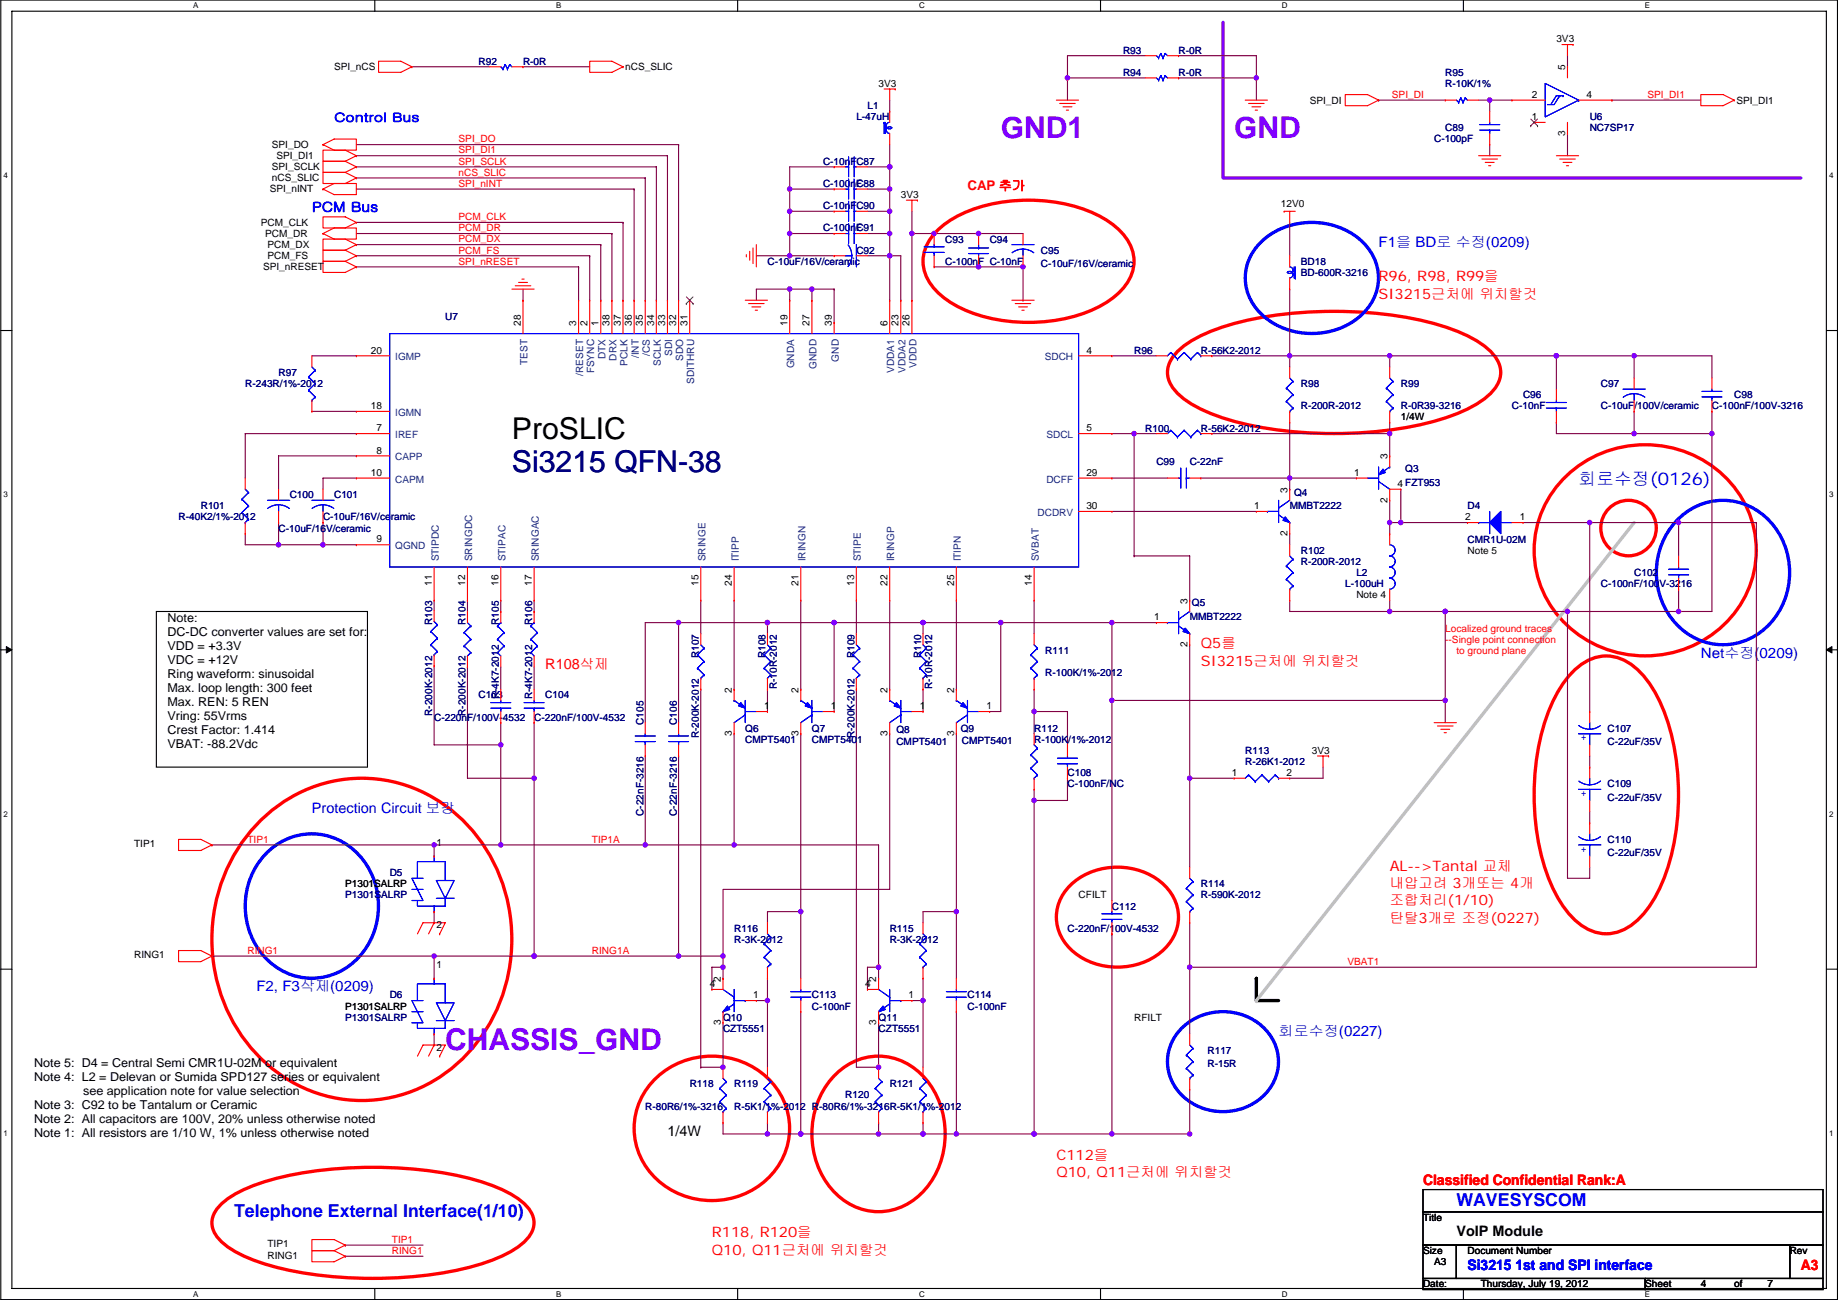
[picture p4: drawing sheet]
<svg xmlns="http://www.w3.org/2000/svg" width="420mm" height="297mm" viewBox="0 0 420 297" stroke-linecap="round" stroke-linejoin="round" font-family="sans-serif">
<defs><g id="words">
<g font-size="6.9" fill="#8000ff">
<text x="228.8" y="31.6">GND1</text>
<text x="282.1" y="31.6">GND</text>
<text x="101.8" y="239.9">CHASSIS_GND</text>
</g>
<text font-size="6.9" x="117" y="100.2">ProSLIC</text>
<text font-size="6.9" fill="#000080" x="117" y="107.8">Si3215 QFN-38</text>
<g font-size="4.1" fill="#00f">
<text x="360.9" y="110.8">회로수정(0126)</text>
<text x="332.9" y="275.6">WAVESYSCOM</text>
<text x="53.5" y="278.1">Telephone External Interface(1/10)</text>
</g>
<g font-size="3.3" fill="#00f">
<text x="315.1" y="56.3">F1을 BD로 수정(0209)</text>
<text x="388.8" y="150.3">Net수정(0209)</text>
<text x="71.3" y="185.9">Protection Circuit 보강</text>
<text x="58.6" y="226.5">F2, F3삭제(0209)</text>
<text x="292.3" y="236.7">회로수정(0227)</text>
<text x="335.5" y="290.1">Si3215 1st and SPI interface</text>
</g>
<g font-size="3.3" fill="#f00">
<text x="315.1" y="64.3">R96, R98, R99을</text>
<text x="315.1" y="68.3">SI3215근처에 위치할것</text>
<text x="274.5" y="148.1">Q5를</text>
<text x="124.6" y="152.8">R108삭제</text>
<text x="274.5" y="152.1">SI3215근처에 위치할것</text>
<text x="317.7" y="198.9">AL--&gt;Tantal 교체</text>
<text x="317.7" y="202.9">내압고려 3개또는 4개</text>
<text x="317.7" y="206.9">조합처리(1/10)</text>
<text x="317.7" y="210.8">탄탈3개로 조정(0227)</text>
<text x="241.5" y="264.9">C112을</text>
<text x="241.5" y="268.9">Q10, Q11근처에 위치할것</text>
<text x="325.3" y="270.8">Classified Confidential Rank:A</text>
<text x="162.7" y="282.7">R118, R120을</text>
<text x="162.7" y="286.7">Q10, Q11근처에 위치할것</text>
<text x="411.7" y="290.1">A3</text>
</g>
<g font-size="3.3">
<text x="152.6" y="259.5">1/4W</text>
<text x="332.9" y="282.5">VoIP Module</text>
</g>
<text font-size="3" fill="#f00" x="221.2" y="43.5">CAP 추가</text>
<text font-size="3" fill="#00f" x="71.3" y="48.4">PCM Bus</text>
<text font-size="2.8" fill="#00f" x="76.4" y="27.8">Control Bus</text>
<g font-size="2.8">
<text x="38.3" y="142.2">Note:</text>
<text x="38.3" y="145.4">DC-DC converter values are set for:</text>
<text x="38.3" y="148.6">VDD = +3.3V</text>
<text x="38.3" y="151.8">VDC = +12V</text>
<text x="38.3" y="155">Ring waveform: sinusoidal</text>
<text x="38.3" y="158.2">Max. loop length: 300 feet</text>
<text x="38.3" y="161.4">Max. REN: 5 REN</text>
<text x="38.3" y="164.6">Vring: 55Vrms</text>
<text x="38.3" y="167.8">Crest Factor: 1.414</text>
<text x="38.3" y="171">VBAT: -88.2Vdc</text>
<text x="7.8" y="243.8">Note 5: D4 = Central Semi CMR1U-02M or equivalent</text>
<text x="7.8" y="247">Note 4: L2 = Delevan or Sumida SPD127 series or equivalent</text>
<text x="19" y="250.2">see application note for value selection</text>
<text x="7.8" y="253.4">Note 3: C92 to be Tantalum or Ceramic</text>
<text x="7.8" y="256.6">Note 2: All capacitors are 100V, 20% unless otherwise noted</text>
<text x="7.8" y="259.8">Note 1: All resistors are 1/10 W, 1% unless otherwise noted</text>
</g>
<g font-size="2.3">
<text x="355.8" y="9.7">3V3</text>
<text x="76.4" y="16">SPI_nCS</text>
<text x="142.9" y="16">nCS_SLIC</text>
<text x="357.8" y="16" transform="rotate(-90 357.8 16)">5</text>
<text x="200.8" y="19.9">3V3</text>
<text x="299.4" y="23.7">SPI_DI</text>
<text x="350.2" y="22.4">2</text>
<text x="362.6" y="22.4">4</text>
<text x="396.9" y="23.7">SPI_DI1</text>
<text x="350.2" y="27.4">1</text>
<text x="62.2" y="33.8">SPI_DO</text>
<text x="357.8" y="31" transform="rotate(-90 357.8 31)">3</text>
<text x="62.2" y="41.4">nCS_SLIC</text>
<text x="62.2" y="38.9">SPI_SCLK</text>
<text x="63.2" y="36.4">SPI_DI1</text>
<text x="61.6" y="44">SPI_nINT</text>
<text x="205.9" y="45.3">3V3</text>
<text x="292.8" y="47.3">12V0</text>
<text x="59.6" y="51.6">PCM_CLK</text>
<text x="60.6" y="54.1">PCM_DR</text>
<text x="61.1" y="56.7">PCM_DX</text>
<text x="61.1" y="59.2">PCM_FS</text>
<text x="60.1" y="61.8">SPI_nRESET</text>
<text x="119" y="74.4" transform="rotate(-90 119 74.4)">28</text>
<text x="131.7" y="74.4" transform="rotate(-90 131.7 74.4)">3</text>
<text x="134.3" y="74.4" transform="rotate(-90 134.3 74.4)">2</text>
<text x="136.8" y="74.4" transform="rotate(-90 136.8 74.4)">1</text>
<text x="139.4" y="74.4" transform="rotate(-90 139.4 74.4)">38</text>
<text x="141.9" y="74.4" transform="rotate(-90 141.9 74.4)">37</text>
<text x="144.4" y="74.4" transform="rotate(-90 144.4 74.4)">36</text>
<text x="147" y="74.4" transform="rotate(-90 147 74.4)">35</text>
<text x="149.5" y="74.4" transform="rotate(-90 149.5 74.4)">34</text>
<text x="152" y="74.4" transform="rotate(-90 152 74.4)">33</text>
<text x="154.6" y="74.4" transform="rotate(-90 154.6 74.4)">32</text>
<text x="157.1" y="74.4" transform="rotate(-90 157.1 74.4)">31</text>
<text x="180" y="74.4" transform="rotate(-90 180 74.4)">19</text>
<text x="185.1" y="74.4" transform="rotate(-90 185.1 74.4)">27</text>
<text x="190.2" y="74.4" transform="rotate(-90 190.2 74.4)">39</text>
<text x="202.8" y="74.4" transform="rotate(-90 202.8 74.4)">6</text>
<text x="205.4" y="74.4" transform="rotate(-90 205.4 74.4)">23</text>
<text x="207.9" y="74.4" transform="rotate(-90 207.9 74.4)">26</text>
<text x="84.8" y="80.8">20</text>
<text x="248.3" y="80.8">4</text>
<text x="84.8" y="93.5">18</text>
<text x="86" y="98.6">7</text>
<text x="248.3" y="98.6">5</text>
<text x="320.2" y="96.1">1/4W</text>
<text x="86" y="103.6">8</text>
<text x="317.1" y="104.9" transform="rotate(-90 317.1 104.9)">3</text>
<text x="84.8" y="108.7">10</text>
<text x="248.3" y="108.7">29</text>
<text x="294.3" y="112.5" transform="rotate(-90 294.3 112.5)">3</text>
<text x="309.6" y="108.7">1</text>
<text x="319.5" y="111.3">4 FZT953</text>
<text x="248.3" y="116.3">30</text>
<text x="286.7" y="116.3">1</text>
<text x="317.1" y="114.9" transform="rotate(-90 317.1 114.9)">2</text>
<text x="335" y="118.9">2</text>
<text x="347.4" y="118.9">1</text>
<text x="86" y="124">9</text>
<text x="294.3" y="122.5" transform="rotate(-90 294.3 122.5)">2</text>
<text x="335.5" y="126.5">Note 5</text>
<text x="98.7" y="133.9" transform="rotate(-90 98.7 133.9)">11</text>
<text x="106.3" y="133.9" transform="rotate(-90 106.3 133.9)">12</text>
<text x="114" y="133.9" transform="rotate(-90 114 133.9)">16</text>
<text x="121.6" y="133.9" transform="rotate(-90 121.6 133.9)">17</text>
<text x="159.7" y="133.9" transform="rotate(-90 159.7 133.9)">15</text>
<text x="167.3" y="133.9" transform="rotate(-90 167.3 133.9)">24</text>
<text x="182.5" y="133.9" transform="rotate(-90 182.5 133.9)">21</text>
<text x="195.2" y="133.9" transform="rotate(-90 195.2 133.9)">13</text>
<text x="202.8" y="133.9" transform="rotate(-90 202.8 133.9)">22</text>
<text x="218.1" y="133.9" transform="rotate(-90 218.1 133.9)">25</text>
<text x="235.9" y="133.9" transform="rotate(-90 235.9 133.9)">14</text>
<text x="271.4" y="137.9" transform="rotate(-90 271.4 137.9)">3</text>
<text x="310.1" y="136.7">Note 4</text>
<text x="263.8" y="141.7">1</text>
<text x="271.4" y="147.9" transform="rotate(-90 271.4 147.9)">2</text>
<text x="167.3" y="158.3" transform="rotate(-90 167.3 158.3)">2</text>
<text x="182.5" y="158.3" transform="rotate(-90 182.5 158.3)">2</text>
<text x="202.8" y="158.3" transform="rotate(-90 202.8 158.3)">2</text>
<text x="218.1" y="158.3" transform="rotate(-90 218.1 158.3)">2</text>
<text x="174.7" y="162.1">1</text>
<text x="189.9" y="162.1">1</text>
<text x="210.2" y="162.1">1</text>
<text x="225.5" y="162.1">1</text>
<text x="167.3" y="168.2" transform="rotate(-90 167.3 168.2)">3</text>
<text x="182.5" y="168.2" transform="rotate(-90 182.5 168.2)">3</text>
<text x="202.8" y="168.2" transform="rotate(-90 202.8 168.2)">3</text>
<text x="218.1" y="168.2" transform="rotate(-90 218.1 168.2)">3</text>
<text x="299.9" y="172.3">3V3</text>
<text x="281.6" y="177.3">1</text>
<text x="294.1" y="177.3">2</text>
<text x="30.7" y="193.6">TIP1</text>
<text x="99.8" y="193.3">1</text>
<text x="78.9" y="202.7">P1301SALRP</text>
<text x="246.6" y="205.3">CFILT</text>
<text x="99.8" y="212.1">2</text>
<text x="30.7" y="219">RING1</text>
<text x="99.8" y="221.3">1</text>
<text x="162.2" y="225.6">4</text>
<text x="164.8" y="224.3" transform="rotate(-90 164.8 224.3)">2</text>
<text x="197.8" y="225.6">4</text>
<text x="200.3" y="224.3" transform="rotate(-90 200.3 224.3)">2</text>
<text x="78.9" y="230.7">P1301SALRP</text>
<text x="172.1" y="228.1">1</text>
<text x="207.7" y="228.1">1</text>
<text x="259.3" y="233.2">RFILT</text>
<text x="164.8" y="234.2" transform="rotate(-90 164.8 234.2)">3</text>
<text x="200.3" y="234.2" transform="rotate(-90 200.3 234.2)">3</text>
<text x="99.8" y="240.1">2</text>
<text x="325.3" y="278.9">Title</text>
<text x="61.1" y="285">TIP1</text>
<text x="61.1" y="287.6">RING1</text>
<text x="325.3" y="286.6">Size</text>
<text x="335.5" y="286.6">Document Number</text>
<text x="409.1" y="286.6">Rev</text>
<text x="327.8" y="289.1">A3</text>
<text x="325.3" y="294.2">Date:</text>
<text x="338.5" y="294.2">Thursday, July 19, 2012</text>
<text x="376.1" y="294.2">Sheet</text>
<text x="388.8" y="294.2">4</text>
<text x="396.4" y="294.2">of</text>
<text x="404" y="294.2">7</text>
</g>
<g font-size="2.3" fill="#000080">
<text x="109.4" y="14.8">R92</text>
<text x="119.6" y="14.8">R-0R</text>
<text x="256.7" y="17.3">R94</text>
<text x="256.7" y="12.2">R93</text>
<text x="269.4" y="17.3">R-0R</text>
<text x="269.4" y="12.2">R-0R</text>
<text x="330.4" y="17.3">R95</text>
<text x="330.4" y="19.9">R-10K/1%</text>
<text x="195.8" y="27.5">L-47uH</text>
<text x="198.3" y="24.9">L1</text>
<text x="363.4" y="27.5">U6</text>
<text x="327.8" y="32.6">C-100pF</text>
<text x="330.4" y="30">C89</text>
<text x="363.4" y="30">NC7SP17</text>
<text x="188.1" y="37.6">C-10nF</text>
<text x="195.8" y="37.6">C87</text>
<text x="188.1" y="42.7">C-100nF</text>
<text x="188.1" y="47.8">C-10nF</text>
<text x="195.8" y="42.7">C88</text>
<text x="195.8" y="47.8">C90</text>
<text x="188.1" y="52.9">C-100nF</text>
<text x="195.8" y="52.9">C91</text>
<text x="195.8" y="58">C92</text>
<text x="216.1" y="55.4">C93</text>
<text x="226.2" y="55.4">C94</text>
<text x="237.9" y="58">C95</text>
<text x="175.4" y="60.5">C-10uF/16V/ceramic</text>
<text x="216.1" y="60.5">C-100nF C-10nF</text>
<text x="237.9" y="61">C-10uF/16V/ceramic</text>
<text x="297.4" y="60.5">BD18</text>
<text x="297.4" y="63">BD-600R-3216</text>
<text x="101.8" y="73.2">U7</text>
<text x="259.3" y="80.8">R96</text>
<text x="274.5" y="80.8">R-56K2-2012</text>
<text x="56.1" y="88.4">R-243R/1%-2012</text>
<text x="63.7" y="85.9">R97</text>
<text x="297.4" y="88.4">R98</text>
<text x="320.2" y="88.4">R99</text>
<text x="365.9" y="88.4">C97</text>
<text x="297.4" y="93.5">R-200R-2012</text>
<text x="320.2" y="93.5">R-0R39-3216</text>
<text x="345.6" y="93.5">C-10nF</text>
<text x="348.2" y="91">C96</text>
<text x="365.9" y="93.5">C-10uF/100V/ceramic</text>
<text x="391.3" y="93.5">C-100nF/100V-3216</text>
<text x="396.4" y="91">C98</text>
<text x="261.8" y="98.6">R100</text>
<text x="274.5" y="98.6">R-56K2-2012</text>
<text x="264.3" y="106.2">C99</text>
<text x="272" y="106.2">C-22nF</text>
<text x="321.2" y="107.7">Q3</text>
<text x="66.2" y="113.8">C100</text>
<text x="76.4" y="113.8">C101</text>
<text x="295.8" y="113.3">Q4</text>
<text x="40.8" y="118.9">R-40K2/1%-2012</text>
<text x="45.9" y="116.4">R101</text>
<text x="73.8" y="118.9">C-10uF/16V/ceramic</text>
<text x="294.8" y="116.4">MMBT2222</text>
<text x="335.5" y="116.4">D4</text>
<text x="63.7" y="121.5">C-10uF/16V/ceramic</text>
<text x="335.5" y="124">CMR1U-02M</text>
<text x="297.4" y="126.5">R102</text>
<text x="297.4" y="129.1">R-200R-2012</text>
<text x="310.1" y="131.6">L2</text>
<text x="373.6" y="131.6">C102</text>
<text x="307.5" y="134.2">L-100uH</text>
<text x="365.9" y="134.2">C-100nF/100V-3216</text>
<text x="98.8" y="142.8" transform="rotate(-90 98.8 142.8)">R103</text>
<text x="106.4" y="142.8" transform="rotate(-90 106.4 142.8)">R104</text>
<text x="114.1" y="142.8" transform="rotate(-90 114.1 142.8)">R105</text>
<text x="121.7" y="142.8" transform="rotate(-90 121.7 142.8)">R106</text>
<text x="272" y="141.8">MMBT2222</text>
<text x="272.5" y="138.5">Q5</text>
<text x="238.9" y="149.4">R111</text>
<text x="159.8" y="150.4" transform="rotate(-90 159.8 150.4)">R107</text>
<text x="175" y="150.4" transform="rotate(-90 175 150.4)">R108</text>
<text x="195.3" y="150.4" transform="rotate(-90 195.3 150.4)">R109</text>
<text x="210.6" y="150.4" transform="rotate(-90 210.6 150.4)">R110</text>
<text x="238.9" y="154.5">R-100K/1%-2012</text>
<text x="109.4" y="159.6">C103</text>
<text x="114.1" y="159.8" transform="rotate(-90 114.1 159.8)">R-4K7-2012</text>
<text x="121.7" y="159.8" transform="rotate(-90 121.7 159.8)">R-4K7-2012</text>
<text x="124.6" y="159.6">C104</text>
<text x="177.6" y="157.5" transform="rotate(-90 177.6 157.5)">R-10R-2012</text>
<text x="213.1" y="157.5" transform="rotate(-90 213.1 157.5)">R-10R-2012</text>
<text x="98.8" y="163.6" transform="rotate(-90 98.8 163.6)">R-200K-2012</text>
<text x="99.2" y="164.6">C-220nF/100V-4532</text>
<text x="106.4" y="163.6" transform="rotate(-90 106.4 163.6)">R-200K-2012</text>
<text x="122.1" y="164.6">C-220nF/100V-4532</text>
<text x="147.1" y="165.6" transform="rotate(-90 147.1 165.6)">C105</text>
<text x="154.7" y="165.6" transform="rotate(-90 154.7 165.6)">C106</text>
<text x="170.4" y="167.2">Q6</text>
<text x="185.6" y="167.2">Q7</text>
<text x="204.9" y="167.4">Q8</text>
<text x="219.6" y="167.2">Q9</text>
<text x="236.4" y="167.2">R112</text>
<text x="367.5" y="167.2">C107</text>
<text x="159.8" y="168.7" transform="rotate(-90 159.8 168.7)">R-200K-2012</text>
<text x="170.4" y="169.7">CMPT5401</text>
<text x="185.6" y="169.7">CMPT5401</text>
<text x="195.3" y="168.7" transform="rotate(-90 195.3 168.7)">R-200K-2012</text>
<text x="204.9" y="170.2">CMPT5401</text>
<text x="219.9" y="170">CMPT5401</text>
<text x="236.4" y="169.7">R-100K/1%-2012</text>
<text x="284.7" y="172.3">R113</text>
<text x="367.5" y="170.2">C-22uF/35V</text>
<text x="244" y="177.3">C108</text>
<text x="244" y="179.9">C-100nF/NC</text>
<text x="284.7" y="174.8">R-26K1-2012</text>
<text x="367.5" y="179.9">C109</text>
<text x="367.5" y="182.9">C-22uF/35V</text>
<text x="147.1" y="186.5" transform="rotate(-90 147.1 186.5)">C-22nF-3216</text>
<text x="154.7" y="186.5" transform="rotate(-90 154.7 186.5)">C-22nF-3216</text>
<text x="367.5" y="192.6">C110</text>
<text x="367.5" y="195.6">C-22uF/35V</text>
<text x="89.1" y="200.2">D5</text>
<text x="274.5" y="202.7">R114</text>
<text x="78.9" y="205.3">P1301SALRP</text>
<text x="254.2" y="207.8">C112</text>
<text x="274.5" y="205.3">R-590K-2012</text>
<text x="167.8" y="212.9">R116</text>
<text x="167.8" y="215.4">R-3K-2012</text>
<text x="203.4" y="212.9">R115</text>
<text x="203.4" y="215.4">R-3K-2012</text>
<text x="244" y="212.9">C-220nF/100V-4532</text>
<text x="78.9" y="233.2">P1301SALRP</text>
<text x="89.1" y="228.1">D6</text>
<text x="165.3" y="233.2">Q10</text>
<text x="185.6" y="228.1">C113</text>
<text x="185.6" y="230.7">C-100nF</text>
<text x="200.8" y="233.2">Q11</text>
<text x="221.2" y="228.1">C114</text>
<text x="221.2" y="230.7">C-100nF</text>
<text x="165.3" y="235.8">CZT5551</text>
<text x="200.8" y="235.8">CZT5551</text>
<text x="276" y="240.8">R117</text>
<text x="276" y="243.9">R-15R</text>
<text x="157.7" y="248.5">R118</text>
<text x="167.8" y="248.5">R119</text>
<text x="193.2" y="251">R120</text>
<text x="203.4" y="248.5">R121</text>
<text x="147.5" y="253.5">R-80R6/1%-3216</text>
<text x="167.8" y="253.5">R-5K1/1%-2012 R-80R6/1%-3216R-5K1/1%-2012</text>
</g>
<g font-size="2.3" fill="#f00">
<text x="318.2" y="22.4">SPI_DI</text>
<text x="376.6" y="22.4">SPI_DI1</text>
<text x="104.8" y="35.1">SPI_DI1</text>
<text x="104.8" y="32.5">SPI_DO</text>
<text x="104.8" y="40.2">nCS_SLIC</text>
<text x="104.8" y="37.6">SPI_SCLK</text>
<text x="104.8" y="42.7">SPI_nINT</text>
<text x="104.8" y="50.3">PCM_CLK</text>
<text x="104.8" y="52.9">PCM_DR</text>
<text x="104.8" y="57.9">PCM_FS</text>
<text x="104.8" y="55.4">PCM_DX</text>
<text x="104.8" y="60.5">SPI_nRESET</text>
<text x="330.4" y="144.3">Localized ground traces</text>
<text x="330.4" y="146.9">--Single point connection</text>
<text x="332.9" y="149.5">to ground plane</text>
<text x="56.6" y="192.6">TIP1</text>
<text x="135.3" y="192.6">TIP1A</text>
<text x="56.6" y="218">RING1</text>
<text x="135.3" y="218">RING1A</text>
<text x="308" y="220.5">VBAT1</text>
<text x="89.6" y="284">TIP1</text>
<text x="89.6" y="286.5">RING1</text>
</g>
<g font-size="2.3" fill="#004080">
<text x="90.3" y="82.3">IGMP</text>
<text x="120.6" y="83.4" transform="rotate(-90 120.6 83.4)">TEST</text>
<text x="138.4" y="82.1" transform="rotate(-90 138.4 82.1)">DTX</text>
<text x="140.9" y="82.4" transform="rotate(-90 140.9 82.4)">DRX</text>
<text x="143.5" y="83.5" transform="rotate(-90 143.5 83.5)">PCLK</text>
<text x="146" y="81.8" transform="rotate(-90 146 81.8)">/INT</text>
<text x="148.6" y="81.3" transform="rotate(-90 148.6 81.3)">/CS</text>
<text x="151.1" y="83.5" transform="rotate(-90 151.1 83.5)">SCLK</text>
<text x="153.6" y="81.3" transform="rotate(-90 153.6 81.3)">SDI</text>
<text x="156.2" y="82.5" transform="rotate(-90 156.2 82.5)">SDO</text>
<text x="191.7" y="82.6" transform="rotate(-90 191.7 82.6)">GND</text>
<text x="238.8" y="82.3">SDCH</text>
<text x="133.3" y="85.8" transform="rotate(-90 133.3 85.8)">/RESET</text>
<text x="135.9" y="85.3" transform="rotate(-90 135.9 85.3)">FSYNC</text>
<text x="158.7" y="87.8" transform="rotate(-90 158.7 87.8)">SDITHRU</text>
<text x="181.6" y="84.2" transform="rotate(-90 181.6 84.2)">GNDA</text>
<text x="186.7" y="84.3" transform="rotate(-90 186.7 84.3)">GNDD</text>
<text x="204.4" y="85.2" transform="rotate(-90 204.4 85.2)">VDDA1</text>
<text x="207" y="85.2" transform="rotate(-90 207 85.2)">VDDA2</text>
<text x="209.5" y="84.1" transform="rotate(-90 209.5 84.1)">VDDD</text>
<text x="90.3" y="95">IGMN</text>
<text x="90.3" y="100.1">IREF</text>
<text x="239.2" y="100.1">SDCL</text>
<text x="90.3" y="105.2">CAPP</text>
<text x="90.3" y="110.3">CAPM</text>
<text x="239.2" y="110.3">DCFF</text>
<text x="237.2" y="117.9">DCDRV</text>
<text x="90.3" y="125.5">QGND</text>
<text x="100.3" y="128.3" transform="rotate(-90 100.3 128.3)">STIPDC</text>
<text x="107.9" y="128.3" transform="rotate(-90 107.9 128.3)">SRINGDC</text>
<text x="115.5" y="128.3" transform="rotate(-90 115.5 128.3)">STIPAC</text>
<text x="123.2" y="128.3" transform="rotate(-90 123.2 128.3)">SRINGAC</text>
<text x="161.3" y="128.3" transform="rotate(-90 161.3 128.3)">SRINGE</text>
<text x="168.9" y="128.3" transform="rotate(-90 168.9 128.3)">ITIPP</text>
<text x="184.1" y="128.3" transform="rotate(-90 184.1 128.3)">IRINGN</text>
<text x="196.8" y="128.3" transform="rotate(-90 196.8 128.3)">STIPE</text>
<text x="204.4" y="128.3" transform="rotate(-90 204.4 128.3)">IRINGP</text>
<text x="219.7" y="128.3" transform="rotate(-90 219.7 128.3)">ITIPN</text>
<text x="237.5" y="128.3" transform="rotate(-90 237.5 128.3)">SVBAT</text>
</g>
<g font-size="2.3" fill="#00f">
<text x="362.6" y="168" transform="rotate(180 362.6 168)">+</text>
<text x="362.6" y="180.7" transform="rotate(180 362.6 180.7)">+</text>
<text x="362.6" y="193.4" transform="rotate(180 362.6 193.4)">+</text>
</g>
<g font-size="1.8">
<text x="44.2" y="1.9">A</text>
<text x="127.1" y="1.9">B</text>
<text x="210.1" y="1.9">C</text>
<text x="293" y="1.9">D</text>
<text x="376" y="1.9">E</text>
<text x=".8" y="40.7">4</text>
<text x="418.1" y="40.7">4</text>
<text x=".8" y="113.6">3</text>
<text x="418.1" y="113.6">3</text>
<text x=".8" y="186.6">2</text>
<text x="418.1" y="186.6">2</text>
<text x=".8" y="259.5">1</text>
<text x="418.1" y="259.5">1</text>
<text x="44.2" y="296.3">A</text>
<text x="127.1" y="296.3">B</text>
<text x="210.1" y="296.3">C</text>
<text x="293" y="296.3">D</text>
<text x="376" y="296.3">E</text>
</g>
</g></defs>
<path d="M.2 0h419.8v296.9h-419.8zM2.7 2.6h414.8v291.8h-414.8z" fill="none" stroke="#000" stroke-width=".25"/>
<g fill="#fff">
<path d="M44.2 .3h1.2v2h-1.2z"/>
<path d="M44.2 294.7h1.2v2h-1.2z"/>
</g>
<path d="M85.7 0v2.6M85.7 294.4v2.5" fill="none" stroke="#000" stroke-width=".25"/>
<g fill="#fff">
<path d="M127.1 .3h1.2v2h-1.2z"/>
<path d="M127.1 294.7h1.2v2h-1.2z"/>
</g>
<path d="M168.6 0v2.6M168.6 294.4v2.5" fill="none" stroke="#000" stroke-width=".25"/>
<g fill="#fff">
<path d="M210.1 .3h1.3v2h-1.3z"/>
<path d="M210.1 294.7h1.3v2h-1.3z"/>
</g>
<path d="M251.6 0v2.6M251.6 294.4v2.5" fill="none" stroke="#000" stroke-width=".25"/>
<g fill="#fff">
<path d="M293 .3h1.3v2h-1.3z"/>
<path d="M293 294.7h1.3v2h-1.3z"/>
</g>
<path d="M334.5 0v2.6M334.5 294.4v2.5" fill="none" stroke="#000" stroke-width=".25"/>
<g fill="#fff">
<path d="M376 .3h1.2v2h-1.2z"/>
<path d="M376 294.7h1.2v2h-1.2z"/>
<path d="M.8 39h1v2.1h-1z"/>
<path d="M418.1 39h1v2.1h-1z"/>
<path d="M.8 112h1v2h-1z"/>
<path d="M418.1 112h1v2h-1z"/>
</g>
<path d="M.2 75.5h2.5M417.5 75.5h2.5" fill="none" stroke="#000" stroke-width=".25"/>
<g fill="#fff">
<path d="M.8 185h1v2h-1z"/>
<path d="M418.1 185h1v2h-1z"/>
</g>
<path d="M.2 148.5h2.5M417.5 148.5h2.5" fill="none" stroke="#000" stroke-width=".25"/>
<path d="M1.4 147.7l1.3 .8-1.3 .7zM417.5 148.5l1.3-.8v1.5z" fill="#000" stroke="#000" stroke-width=".23"/>
<g fill="#fff">
<path d="M.8 257.9h1v2h-1z"/>
<path d="M418.1 257.9h1v2h-1z"/>
</g>
<path d="M35.7 139.7h48.3v35.6h-48.3zM.2 221.4h2.5M417.5 221.4h2.5M325.3 271.8h91.4v5.1h-91.4zM325.3 276.9h91.4v7.6h-91.4zM325.3 284.5h7.6v7.6h-7.6zM325.3 292.1h50.8v2.6h-50.8zM332.9 284.5h76.2v7.6h-76.2zM376.1 292.1h40.6v2.6h-40.6zM409.1 284.5h7.6v7.6h-7.6z" fill="none" stroke="#000" stroke-width=".25"/>
<g fill="none" stroke="#f00" stroke-width=".76">
<path d="M214.3 52.6a28 28 0 0 1 16.5-6.6 35.3 35.3 0 0 1 22.8 4.7 11.3 11.3 0 0 1 5.6 9 11.3 11.3 0 0 1-5.6 9 35.6 35.6 0 0 1-24.9 4.5 25.1 25.1 0 0 1-15.4-7.5 9 9 0 0 1 1-13.1zM269.6 79.9a33 33 0 0 1 13.8-6.3 95.1 95.1 0 0 1 45.4 .6 26.8 26.8 0 0 1 12.5 6.7 5.9 5.9 0 0 1 0 8.4 26.9 26.9 0 0 1-12.5 6.7 93.9 93.9 0 0 1-47.7 0 26.8 26.8 0 0 1-12.5-6.7 5.9 5.9 0 0 1 0-8.4zM358.1 108.7a26.1 26.1 0 0 1 40.5 6 23.6 23.6 0 0 1-10.8 32.5 25.8 25.8 0 0 1-35.8-13.8 23.3 23.3 0 0 1 6.1-24.7zM359.6 153.4a9.9 9.9 0 0 1 11.6-2.6 19.7 19.7 0 0 1 8.5 10.2 55.7 55.7 0 0 1 0 41.3 19.7 19.7 0 0 1-8.5 10.1 9.4 9.4 0 0 1-10.4-1.5 26.7 26.7 0 0 1-7.6-12.6 56.5 56.5 0 0 1 1.5-37.3 25.6 25.6 0 0 1 4.9-7.6zM60.1 187a32.7 32.7 0 0 1 48.4 3.3 38.7 38.7 0 0 1-4.8 53.5 32.7 32.7 0 0 1-48.1-6.7 38.8 38.8 0 0 1 4.5-50.1zM245.1 201.9a16 16 0 0 1 21.6 .9 10 10 0 0 1-1.9 15.2 16 16 0 0 1-20.6-1.7 9.9 9.9 0 0 1 .9-14.4zM149.6 246.7a18.5 18.5 0 0 1 29 3.7 16 16 0 0 1-7.9 22.1 18.3 18.3 0 0 1-24.5-8.6 15.6 15.6 0 0 1 3.4-17.2zM190.6 246a13.8 13.8 0 0 1 21.5 1.1 19.8 19.8 0 0 1-2.1 26.1 13.7 13.7 0 0 1-20.4-2.1 19.9 19.9 0 0 1 1-25.1zM50.1 275.6a26.4 26.4 0 0 1 12.1-6.1 96.7 96.7 0 0 1 46.1 0 26.4 26.4 0 0 1 12.1 6.1 5.1 5.1 0 0 1 0 7.6 26.5 26.5 0 0 1-12.1 6.1 96.4 96.4 0 0 1-46.1 0 26.4 26.4 0 0 1-12.1-6.1 5.2 5.2 0 0 1 0-7.6z"/>
<circle cx="372.3" cy="120.7" r="6.3"/>
</g>
<path d="M279.6 5.1v35.6h132.1" fill="none" stroke="#8000ff" stroke-width=".76"/>
<path d="M288.6 55a17.2 17.2 0 0 1 23.6 1 11.2 11.2 0 0 1-2.1 16.9 17.2 17.2 0 0 1-22.5-1.9 11.1 11.1 0 0 1 1-16zM383.1 119.2a14.6 14.6 0 0 1 24.2 3.8 17 17 0 0 1-8.9 23.6 15 15 0 0 1-19.1-10.9 17.5 17.5 0 0 1 3.8-16.5zM60.5 195.4a14.6 14.6 0 0 1 24.2 3.8 17 17 0 0 1-8.9 23.6 15 15 0 0 1-19.1-10.9 17.5 17.5 0 0 1 3.8-16.5zM270.6 234.5a13.5 13.5 0 0 1 20.4 3 10.9 10.9 0 0 1-5.9 15.3 13.2 13.2 0 0 1-17.5-6.4 10.6 10.6 0 0 1 3-11.9z" fill="none" stroke="#00f" stroke-width=".76"/>
<path d="M287.2 223.5v5.1h5.1M287.2 223.5h.1" fill="none" stroke="#000" stroke-width=".76"/>
<path d="M373.6 119.4l-86.4 109.2M287.2 228.6h.1" fill="none" stroke="#c0c0c0" stroke-width=".76"/>
<g fill="none" stroke="#800040" stroke-width=".25">
<path d="M94.2 15.3h17.7M119.6 15.3h15.2M244 17.8h17.8M244 17.8h.1M244 17.8v5.1M261.8 12.7h-17.8v5.1M269.4 17.8h.1M269.4 12.7h17.8v5.1M269.4 17.8h17.8M287.2 17.8v5.1M358.3 12.7v2.6M81.5 35.6h71.1"/>
<path d="M81.5 33h73.6M81.5 38.1h68.5M150 38.1v30.5M150 38.1h.1M152.6 35.6h.1M152.6 35.6v33M155.1 33h.1M155.1 33v35.6M190.7 38.1h-10.2v20.3M198.3 38.1h5.1M203.4 22.9v2.5M203.4 38.1h.1"/>
<path d="M203.4 33v10.2M315.1 22.9h.1M315.1 22.9h15.3M338 22.9h2.5M340.5 22.9v2.5M340.5 33v2.6M340.5 22.9h.1M340.5 22.9h5.1M358.3 30.5v5.1M368.5 22.9h.1M368.5 22.9h20.3M81.5 58.4h53.3"/>
<path d="M81.5 55.9h55.8M81.5 50.8h60.9M81.5 43.2h63.5M81.5 40.7h66M81.5 53.4h58.4M134.8 58.4v10.2M134.8 58.4h.1M137.3 55.9h.1M137.3 55.9v12.7M139.9 53.4v15.2M139.9 53.4h.1M142.4 50.8v17.8"/>
<path d="M142.4 50.8h.1M145 43.2v25.4M145 43.2h.1M147.5 40.7v27.9M147.5 40.7h.1M172.9 58.4h7.6M180.5 58.4h.1M180.5 53.4h10.2M180.5 43.2h.1M180.5 58.4h10.2M180.5 43.2h10.2M180.5 48.3h.1"/>
<path d="M180.5 48.3h10.2M180.5 53.4h.1M198.3 53.4h5.1M198.3 48.3h5.1v5.1M198.3 43.2h5.1v5.1M198.3 58.4h5.1M203.4 58.4h.1M203.4 58.4h2.5v10.2M203.4 43.2h.1M203.4 58.4v10.2M203.4 53.4h.1M203.4 48.3h.1"/>
<path d="M203.4 53.4v5M208.5 53.4v15.2M208.5 48.3v5.1M208.5 53.4h15.2M213.5 53.4h.1M223.7 53.4h10.2M223.7 53.4h.1M294.8 50.8v7.6M81.5 61h50.8M119.6 66.1v2.5M132.3 61v7.6M132.3 61h.1"/>
<path d="M180.5 68.6h.1M180.5 66.1h-7.6v2.5M180.5 66.1h5.1M180.5 66.1v2.5M185.6 66.1v2.5M185.6 66.1h5.1M190.7 66.1v7.6M190.7 66.1h.1M213.5 61h10.2M223.7 61h.1M223.7 61h10.2v7.6M233.9 68.6h.1"/>
<path d="M294.8 66.1v15.2M71.3 94h10.2M71.3 81.3h10.2M81.5 99.1h-25.4v10.1M254.2 81.3h10.1M254.2 99.1h5.1M259.3 99.1h5M259.3 99.1v27.9M277 81.3h17.8M277 99.1h40.7v5.1M294.8 81.3v2.5M294.8 96.5v12.7"/>
<path d="M294.8 81.3h96.5v5.1M317.7 81.3v2.5M317.7 99.1h.1M317.7 81.3h.1M317.7 96.5v2.6M355.8 96.5v2.6h17.8M355.8 81.3v7.6M355.8 81.3h.1M373.6 81.3v5.1M373.6 81.3h.1M373.6 94v5.1M373.6 99.1h.1"/>
<path d="M373.6 99.1h17.7M391.3 99.1h.1M391.3 94v5.1M391.3 99.1v40.6h-7.6M63.7 119.4v5.1M73.8 119.4v5.1M81.5 109.2h-7.7v2.6M81.5 104.2h-17.8v7.6M254.2 109.2h12.7M254.2 116.9h33M274.5 109.2h20.3M294.8 109.2h15.3"/>
<path d="M294.8 111.8h.1M294.8 109.2v2.6M317.7 114.3v5.1h2.5M317.7 119.4v2.5M320.2 119.4h.1M320.2 119.4h15.3M320.2 111.8v7.6M348.2 119.4h15.2M363.4 119.4h.1M363.4 119.4h20.3M363.4 119.4v43.2M383.7 119.4v7.6"/>
<path d="M383.7 119.4h17.8M401.5 119.4h.1M401.5 119.4v101.6h-129.5M56.1 121.9v2.6h7.6M63.7 124.5h.1M63.7 124.5h10.1M73.8 124.5h.1M73.8 124.5h7.7M99.2 137.2v2.3M106.9 137.2v2.5M114.5 137.2v2.5M122.1 137.2v2.5"/>
<path d="M160.2 137.2v7.6M167.8 137.2v20.3M183.1 137.2v20.3M195.8 137.2v7.6M203.4 137.2v20.3M218.6 137.2v20.3M236.4 137.2v7.6M259.3 127h12.7v10.2M259.3 127h.1M294.8 121.9v2.6M294.8 137.2v2.5h22.9M317.7 137.2v2.5"/>
<path d="M317.7 139.7h40.6M330.4 139.7h.1M330.4 139.7v20.3M358.3 139.7v61h5.1v-2.6M358.3 139.7h.1M383.7 139.7h.1M383.7 134.6v5.1h-25.4M99.2 152.2v18h15.3M106.9 152.4v25.4h15.2M114.5 152.4v5.1M122.1 152.4v5.1M155.1 142.3h.1"/>
<path d="M155.1 142.3h-7.6v22.8M155.1 142.3h73.7M155.1 142.3v22.8M160.2 157.5v86.4M175.4 157.5v5.1M175.4 142.3v2.5M175.4 142.3h.1M190.7 142.3h.1M190.7 142.3v20.3M195.8 157.5v86.4h5v-10.2M211 157.5v5.1M211 142.3v2.5"/>
<path d="M228.8 142.3v20.3h-2.6M228.8 142.3h.1M228.8 142.3h25.4M236.4 157.5v5.1M254.2 142.3h10.1M254.2 142.3v17.7M272 147.3v30.5M114.5 165.1v5.1M114.5 170.2h.1M114.5 170.2v22.9M122.1 165.1v12.7M122.1 177.8v40.7"/>
<path d="M147.5 172.7v20.4M155.1 172.7v45.8M167.8 167.7v25.4M183.1 167.7v40.6M203.4 167.7v35.5h-38.1v15.3M218.6 167.7v40.6M236.4 162.6h.1M236.4 162.6h7.6v7.6M236.4 162.6v5.1M244 177.8v5.1h-7.6M254.2 160v45.8M254.2 160h76.2"/>
<path d="M254.2 160h.1M272 177.8v20.3M272 177.8h.1M272 177.8h10.1M302.4 175.3v2.5h-7.6M330.4 160v5.1M363.4 172.7v2.6M48.4 193.1h50.8v2.5M48.4 193.1h.1M99.2 193.1h.1M99.2 193.1h68.6M114.5 193.1h.1"/>
<path d="M167.8 193.1h.1M167.8 193.1h33v27.9M236.4 182.9v76.2M236.4 182.9h.1M236.4 180.4v2.5M363.4 185.4v2.6M48.4 218.5h50.8v5M48.4 218.5h.1M99.2 218.5h.1M99.2 208.3v2.5M99.2 218.5h66.1M122.1 218.5h.1"/>
<path d="M155.1 218.5h.1M165.3 218.5h.1M165.3 218.5v2.5M183.1 208.3h-7.7v2.5M183.1 208.3v15.2M183.1 208.3h.1M218.6 208.3h.1M218.6 208.3h-7.6v2.5M218.6 208.3v15.2M254.2 213.4h.1M254.2 213.4v45.7M272 210.8v10.2"/>
<path d="M99.2 236.2v2.6M165.3 233.7v10.2h-5.1M165.3 221h-2.6v5.1M165.3 221h.1M165.3 221v2.5M172.9 228.6h2.5M175.4 228.6h.1M175.4 223.5v5.1M175.4 228.6v15.3M183.1 231.2v27.9M200.8 221h.1M200.8 233.7h.1"/>
<path d="M200.8 221h-2.5v5.1M200.8 221v2.5M208.5 228.6h2.5M211 228.6h.1M211 228.6v15.3M211 223.5v5.1M218.6 231.2v27.9M272 221h.1M272 221v15.2M160.2 243.9h.1M165.3 256.6v2.5h10.1M175.4 256.6v2.5"/>
<path d="M175.4 259.1h.1M175.4 259.1h96.6M183.1 259.1h.1M200.8 259.1h.1M200.8 256.6v2.5M211 256.6v2.5M211 259.1h.1M236.4 259.1h.1M254.2 259.1h.1M272 259.1h.1M272 248.9v10.2M78.9 284.5h.1"/>
<path d="M78.9 287h.1M78.9 284.5h17.8M78.9 287h17.8"/>
</g>
<g fill="#f0f" stroke="#f0f" stroke-width=".25">
<circle cx="122.1" cy="218.4" r=".5"/>
<circle cx="99.2" cy="193" r=".5"/>
<circle cx="218.6" cy="208.3" r=".5"/>
<circle cx="167.8" cy="193" r=".5"/>
<circle cx="200.8" cy="221" r=".5"/>
<circle cx="114.5" cy="170.2" r=".5"/>
<circle cx="175.4" cy="228.6" r=".5"/>
<circle cx="211" cy="259.1" r=".5"/>
<circle cx="211" cy="228.6" r=".5"/>
<circle cx="165.3" cy="243.8" r=".5"/>
<circle cx="383.7" cy="139.7" r=".5"/>
<circle cx="63.7" cy="124.5" r=".5"/>
<circle cx="317.7" cy="119.4" r=".5"/>
<circle cx="330.4" cy="160" r=".5"/>
<circle cx="330.4" cy="139.7" r=".5"/>
<circle cx="317.7" cy="99.1" r=".5"/>
<circle cx="294.8" cy="109.2" r=".5"/>
<circle cx="294.8" cy="81.3" r=".5"/>
<circle cx="317.7" cy="81.3" r=".5"/>
<circle cx="373.5" cy="81.3" r=".5"/>
<circle cx="180.5" cy="66" r=".5"/>
<circle cx="183" cy="208.3" r=".5"/>
<circle cx="114.5" cy="193" r=".5"/>
<circle cx="254.2" cy="259.1" r=".5"/>
<circle cx="73.8" cy="124.5" r=".5"/>
<circle cx="200.8" cy="243.8" r=".5"/>
<circle cx="271.9" cy="221" r=".5"/>
<circle cx="271.9" cy="177.8" r=".5"/>
<circle cx="320.2" cy="119.4" r=".5"/>
<circle cx="122.1" cy="177.8" r=".5"/>
<circle cx="259.2" cy="99.1" r=".5"/>
<circle cx="203.4" cy="58.4" r=".5"/>
<circle cx="180.5" cy="58.4" r=".5"/>
<circle cx="211" cy="142.2" r=".5"/>
<circle cx="190.7" cy="142.2" r=".5"/>
<circle cx="317.7" cy="139.7" r=".5"/>
<circle cx="203.4" cy="38.1" r=".5"/>
<circle cx="180.5" cy="43.2" r=".5"/>
<circle cx="203.4" cy="43.2" r=".5"/>
<circle cx="185.6" cy="66" r=".5"/>
<circle cx="254.2" cy="142.2" r=".5"/>
<circle cx="254.2" cy="160" r=".5"/>
<circle cx="228.8" cy="142.2" r=".5"/>
<circle cx="155.1" cy="142.2" r=".5"/>
<circle cx="203.4" cy="53.3" r=".5"/>
<circle cx="203.4" cy="48.3" r=".5"/>
<circle cx="180.5" cy="48.3" r=".5"/>
<circle cx="180.5" cy="53.3" r=".5"/>
<circle cx="340.5" cy="22.9" r=".5"/>
<circle cx="355.8" cy="81.3" r=".5"/>
<circle cx="236.4" cy="259.1" r=".5"/>
<circle cx="236.4" cy="162.6" r=".5"/>
<circle cx="200.8" cy="259.1" r=".5"/>
<circle cx="218.6" cy="259.1" r=".5"/>
<circle cx="236.4" cy="182.9" r=".5"/>
<circle cx="183" cy="259.1" r=".5"/>
<circle cx="175.4" cy="259.1" r=".5"/>
<circle cx="244" cy="17.8" r=".5"/>
<circle cx="287.2" cy="17.8" r=".5"/>
<circle cx="99.2" cy="218.4" r=".5"/>
<circle cx="175.4" cy="142.2" r=".5"/>
<circle cx="147.5" cy="193" r=".5"/>
<circle cx="155.1" cy="218.4" r=".5"/>
<circle cx="165.3" cy="218.4" r=".5"/>
<circle cx="165.3" cy="221" r=".5"/>
<circle cx="271.9" cy="259.1" r=".5"/>
<circle cx="208.4" cy="53.3" r=".5"/>
<circle cx="213.5" cy="53.3" r=".5"/>
<circle cx="223.7" cy="53.3" r=".5"/>
<circle cx="223.7" cy="61" r=".5"/>
<circle cx="233.8" cy="61" r=".5"/>
<circle cx="363.4" cy="119.4" r=".5"/>
<circle cx="358.3" cy="139.7" r=".5"/>
<circle cx="391.3" cy="99.1" r=".5"/>
<circle cx="383.7" cy="119.4" r=".5"/>
<circle cx="373.5" cy="99.1" r=".5"/>
</g>
<g fill="none" stroke="#f00" stroke-width=".25">
<path d="M86.5 14h5.1l2.6 1.3-2.6 1.2h-5.1zM94.2 15.3h.1M111.9 15.3h2.6M117 15.3h2.6M119.6 15.3h.1M134.8 14h5.1l2.5 1.3-2.5 1.2h-5.1zM142.4 15.3h.1M261.8 17.8h2.5M261.8 12.7h2.5M266.9 17.8h2.5M266.9 12.7h2.5M269.4 17.8h.1"/>
<path d="M269.4 12.7h.1M357 10.2h2.6M358.3 10.2v2.5M358.3 15.3h.1M358.3 15.3v2.5M359.6 10.2h.1M73.8 33l2.6-1.2h5.1v2.5h-5.1zM73.8 33h.1M78.9 39.4h-5.1v2.5h5.1l2.6-1.2M78.9 36.9h-5.1v2.5h5.1M78.9 39.4l2.6 1.3M78.9 36.9l2.6 1.2"/>
<path d="M81.5 35.6l-2.6-1.3h-5.1v2.6h5.1M81.5 35.6h.1M81.5 38.1h.1M81.5 35.6l-2.6 1.3M81.5 38.1l-2.6 1.3M190.7 38.1h.1M190.7 38.1h2.5M195.8 38.1h2.5M202.1 20.3h2.5M203.4 20.3v2.6M203.4 30.5v2.5M203.4 25.4h.1"/>
<path d="M203.4 25.4v2.6M204.6 20.3h.1M241.5 22.9h5.1M242.2 23.6h3.6M243 24.4h2M243.8 25.2h.5M284.7 22.9h5M285.4 23.6h3.6M286.2 24.4h2M286.9 25.2h.6M307.5 21.6h5.1l2.5 1.3-2.5 1.3h-5.1zM315.1 22.9h.1"/>
<path d="M330.4 22.9h.1M330.4 22.9h2.5M335.5 22.9h2.5M338 35.6h5.1M338.8 36.3h3.5M339.5 37.1h2.1M340.3 37.9h.5M340.5 25.4v2.6M340.5 33h.1M340.5 30.5v2.5M345.6 22.9h.1M345.6 22.9h7.6"/>
<path d="M350.7 28h.1M350.7 28h2.5M355.8 35.6h5.1M356.5 36.3h3.6M357.3 37.1h2M358.1 37.9h.5M358.3 30.5h.1M358.3 28v2.5M360.9 22.9h7.6M368.5 22.9h.1M388.8 21.6h5.1l2.5 1.3-2.5 1.3h-5.1zM396.4 22.9h.1"/>
<path d="M73.8 53.4l2.6-1.3h5.1v2.5h-5.1zM73.8 53.4h.1M73.8 43.2l2.6-1.3h5.1v2.6h-5.1zM73.8 43.2h.1M73.8 49.6h5.1l2.6 1.2-2.6 1.3h-5.1zM78.9 59.7h-5.1v2.6h5.1l2.6-1.3M78.9 57.2h-5.1v2.5h5.1M78.9 59.7l2.6 1.3M78.9 57.2l2.6 1.2M81.5 55.9l-2.6-1.3h-5.1v2.6h5.1M81.5 55.9h.1M81.5 58.4h.1"/>
<path d="M81.5 40.7h.1M81.5 50.8h.1M81.5 55.9l-2.6 1.3M81.5 58.4l-2.6 1.3M170.6 58.2v.5M171.4 57.4v2.1M172.1 56.7v3.5M172.9 55.9v5.1M190.7 43.2h.1M190.7 48.3h.1M190.7 58.4h.1M190.7 53.4h.1"/>
<path d="M190.7 48.3h2.5M190.7 43.2h2.5M190.7 58.4h2.5M190.7 53.4h2.5M195.8 43.2h2.5M195.8 48.3h2.5M195.8 58.4h2.5M195.8 53.4h2.5M207.2 45.7h2.5M208.5 45.7v2.6M209.7 45.7h.1M213.5 53.4v2.5"/>
<path d="M213.5 58.4v2.6M223.7 58.4v2.6M223.7 53.4h.1M223.7 53.4v2.5M233.9 53.4v2.5M233.9 58.4v2.6M293.5 48.3h.1M293.5 48.3h2.6M294.8 48.3v2.5M294.8 58.4v2.6M81.5 61h.1M117 66.1h5.1"/>
<path d="M117.8 65.3h3.5M118.5 64.5h2.1M119.3 63.8h.5M119.6 68.6h.1M119.6 68.6v7.6M132.3 68.6h.1M132.3 68.6v7.6M134.8 68.6h.1M134.8 68.6v7.6M137.3 68.6h.1M137.3 68.6v7.6M139.9 68.6h.1"/>
<path d="M139.9 68.6v7.6M142.4 68.6h.1M142.4 68.6v7.6M145 68.6h.1M145 68.6v7.6M147.5 68.6h.1M147.5 68.6v7.6M150 68.6h.1M150 68.6v7.6M152.6 68.6h.1M152.6 68.6v7.6M155.1 68.6h.1"/>
<path d="M155.1 68.6v7.6M157.7 68.6h.1M157.7 68.6v7.6M170.4 68.6h5M171.1 69.4h3.6M171.9 70.1h2M172.6 70.9h.6M180.5 68.6h.1M180.5 68.6v7.6M185.6 68.6h.1M185.6 68.6v7.6M190.7 73.7h.1"/>
<path d="M190.7 73.7v2.5M203.4 68.6h.1M203.4 68.6v7.6M205.9 68.6h.1M205.9 68.6v7.6M208.5 68.6h.1M208.5 68.6v7.6M213.5 61h.1M231.3 68.6h5.1M232.1 69.4h3.5M232.8 70.1h2.1M233.6 70.9h.5"/>
<path d="M233.9 61h.1M294.8 66.1h.1M294.8 63.5v2.6M71.3 81.3v2.5M71.3 94h.1M71.3 91.5v2.5M81.5 81.3h.1M81.5 94h.1M81.5 99.1h.1M81.5 81.3h7.6M81.5 94h7.6M81.5 99.1h7.6"/>
<path d="M246.6 81.3h7.6M246.6 99.1h7.6M254.2 99.1h.1M254.2 81.3h.1M264.3 99.1h2.6M264.3 81.3h2.6M274.5 81.3h2.5M274.5 99.1h2.5M277 99.1h.1M277 81.3h.1M294.8 83.8v2.6M294.8 96.5h.1"/>
<path d="M294.8 94v2.5M317.7 83.8v2.6M317.7 96.5h.1M317.7 94v2.5M355.8 88.9v2.6M355.8 96.5h.1M355.8 94v2.5M373.6 86.4v2.5M373.6 94h.1M373.6 91.5v2.5M391.3 86.4v2.5M391.3 94h.1"/>
<path d="M391.3 91.5v2.5M56.1 109.2v2.6M56.1 119.4v2.5M63.7 111.8v2.5M63.7 119.4h.1M63.7 116.9v2.5M73.8 111.8v2.5M73.8 119.4h.1M73.8 116.9v2.5M81.5 109.2h.1M81.5 104.2h.1M81.5 109.2h7.6"/>
<path d="M81.5 104.2h7.6M246.6 109.2h7.6M246.6 116.9h7.6M254.2 116.9h.1M254.2 109.2h.1M266.9 109.2h2.5M272 109.2h2.5M274.5 109.2h.1M287.2 116.9h.1M287.2 116.9h2.5M294.8 111.8h.1M294.8 111.8v2.5"/>
<path d="M294.8 119.4v2.5M310.1 109.2h.1M310.1 109.2h2.5M317.7 104.2h.1M317.7 114.3h.1M317.7 104.2v2.5M320.2 111.8h.1M320.2 111.8h-2.5v2.5M335.5 119.4h.1M335.5 119.4h2.5M345.6 119.4h2.6M348.2 119.4h.1"/>
<path d="M56.1 121.9h.1M81.5 124.5h.1M81.5 124.5h7.6M99.2 139.5v2.5M99.2 137.2h.1M99.2 129.6v7.6M106.9 139.7v2.6M106.9 137.2h.1M106.9 129.6v7.6M114.5 139.7h.1M114.5 137.2h.1M114.5 129.6v7.6"/>
<path d="M114.5 139.7v2.6M122.1 139.7h.1M122.1 137.2h.1M122.1 129.6v7.6M122.1 139.7v2.6M160.2 137.2h.1M160.2 129.6v7.6M167.8 137.2h.1M167.8 129.6v7.6M183.1 137.2h.1M183.1 129.6v7.6M195.8 137.2h.1"/>
<path d="M195.8 129.6v7.6M203.4 137.2h.1M203.4 129.6v7.6M218.6 137.2h.1M218.6 129.6v7.6M236.4 137.2h.1M236.4 129.6v7.6M272 137.2h.1M272 137.2v2.5M294.8 124.5v2.5M294.8 137.2h.1M294.8 121.9h.1"/>
<path d="M294.8 134.6v2.6M317.7 134.6v2.6M317.7 121.9h.1M317.7 121.9v2.6M383.7 127v2.6M383.7 134.6h.1M383.7 132.1v2.5M99.2 152.2h.1M99.2 149.6v2.6M106.9 152.4h.1M106.9 149.9v2.5M114.5 149.9v2.5"/>
<path d="M114.5 157.5v2.5M122.1 157.5v2.5M122.1 149.9v2.5M160.2 144.8v2.5M160.2 157.5h.1M160.2 155v2.5M167.8 157.5h.1M167.8 157.5v2.5M175.4 144.8v2.5M175.4 157.5h.1M175.4 155v2.5M183.1 157.5h.1"/>
<path d="M183.1 157.5v2.5M195.8 144.8v2.5M195.8 157.5h.1M195.8 155v2.5M203.4 157.5h.1M203.4 157.5v2.5M211 144.8v2.5M211 157.5h.1M211 155v2.5M218.6 157.5h.1M218.6 157.5v2.5M236.4 144.8v2.5"/>
<path d="M236.4 157.5h.1M236.4 155v2.5M264.3 142.3h.1M264.3 142.3h2.6M272 147.3h.1M272 144.8v2.5M114.5 165.1h.1M114.5 162.6v2.5M122.1 165.1h.1M122.1 162.6v2.5M147.5 165.1v2.6M147.5 172.7h.1"/>
<path d="M147.5 170.2v2.5M155.1 165.1v2.6M155.1 172.7h.1M155.1 170.2v2.5M167.8 167.7h.1M167.8 165.1v2.6M172.9 162.6h2.5M175.4 162.6h.1M183.1 167.7h.1M183.1 165.1v2.6M188.1 162.6h2.6M190.7 162.6h.1"/>
<path d="M203.4 167.7h.1M203.4 165.1v2.6M208.5 162.6h2.5M211 162.6h.1M218.6 167.7h.1M218.6 165.1v2.6M223.7 162.6h2.5M226.2 162.6h.1M236.4 167.7v2.5M236.4 177.8v2.6M244 170.2v2.5M244 177.8h.1"/>
<path d="M244 175.3v2.5M282.1 177.8h.1M282.1 177.8h2.6M292.3 177.8h2.5M294.8 177.8h.1M301.2 172.7h2.5M302.4 172.7v2.6M303.7 172.7h.1M327.8 165.1h5.1M328.6 165.9h3.6M329.4 166.6h2M330.1 167.4h.5"/>
<path d="M363.4 170.2v2.5M363.4 162.6h.1M363.4 175.3h.1M363.4 162.6v2.5M363.4 175.3v2.5M40.8 191.8h5.1l2.5 1.3-2.5 1.2h-5.1zM48.4 193.1h.1M99.2 195.6h.1M236.4 180.4h.1M272 198.1v2.6M363.4 195.6v2.5M363.4 188h.1"/>
<path d="M363.4 182.9v2.5M363.4 188v2.5M40.8 217.2h5.1l2.5 1.3-2.5 1.2h-5.1zM48.4 218.5h.1M95.4 213.4l1.3-2.6h5.1l-1.3 2.6M99.2 210.8h.1M99.2 208.3h.1M99.2 210.8l-1.2 2.6M100.5 213.4h.1M175.4 210.8v2.6M211 210.8v2.6M254.2 205.8v2.5"/>
<path d="M254.2 213.4h.1M254.2 210.8v2.6M272 210.8h.1M272 208.3v2.5M99.2 238.8h.1M99.2 236.2h.1M99.2 223.5h.1M99.2 238.8l-1.2 2.5M162.7 226.1h.1M165.3 233.7h.1M165.3 223.5h.1M165.3 223.5v2.6h-2.6"/>
<path d="M165.3 231.2v2.5M170.4 228.6h2.5M172.9 228.6h.1M175.4 223.5h.1M175.4 221v2.5M183.1 223.5v2.6M183.1 231.2h.1M183.1 228.6v2.6M198.3 226.1h.1M200.8 233.7h.1M200.8 223.5h.1M200.8 223.5v2.6h-2.5"/>
<path d="M200.8 231.2v2.5M205.9 228.6h2.6M208.5 228.6h.1M211 223.5h.1M211 221v2.5M218.6 223.5v2.6M218.6 231.2h.1M218.6 228.6v2.6M272 236.2v2.6M95.4 241.3l1.3-2.5h5.1l-1.3 2.5M100.5 241.3h.1M165.3 243.9v2.5"/>
<path d="M165.3 256.6h.1M165.3 254v2.6M175.4 243.9v2.5M175.4 256.6h.1M175.4 254v2.6M200.8 243.9v2.5M200.8 256.6h.1M200.8 254v2.6M211 243.9v2.5M211 256.6h.1M211 254v2.6M272 248.9h.1"/>
<path d="M272 246.4v2.5M76.4 285.8h-5.1v2.5h5.1l2.5-1.3M76.4 285.8l2.5 1.2M78.9 284.5l-2.5-1.3h-5.1v2.6h5.1M78.9 284.5h.1M78.9 287h.1M78.9 284.5l-2.5 1.3"/>
</g>
<g fill="none" stroke="#00f" stroke-width=".25">
<path d="M114.5 15.3l.5 .5M115 15.8h.1M115.5 14.8h.1M115.5 14.8l-.5 1M115.5 14.8l.5 1M116 15.8h.1M116.5 14.8h.1M116.5 14.8l-.5 1M116.5 14.8l.5 .5M264.3 17.8l.5 .5M264.3 12.7l.5 .5M264.8 18.3h.1"/>
<path d="M264.8 13.2h.1M265.4 17.3h.1M265.4 12.2h.1M265.4 17.3l-.6 1M265.4 17.3l.5 1M265.4 12.2l-.6 1M265.4 12.2l.5 1M265.9 18.3h.1M265.9 13.2h.1M266.4 17.3h.1M266.4 12.2h.1M266.4 17.3l-.5 1"/>
<path d="M266.4 17.3l.5 .5M266.4 12.2l-.5 1M266.4 12.2l.5 .5M353.2 19.1l7.7 3.8-7.7 3.8zM193.2 38.1h.8M194 35.8v4.6M194 38.1h.1M195.3 38.1h.5M195.3 35.8v4.6M202.1 28h.1M202.1 28v2.5M202.4 28v2.5"/>
<path d="M203.4 28a.75 .75 0 0 0-.7 1 .75 .75 0 0 0 1.2 .2 .75 .75 0 0 0-1.2 .2 .75 .75 0 0 0 .7 1.1M332.9 22.9l.5 .5M333.4 23.4h.1M333.9 22.4h.1M333.9 22.4l.5 1M333.9 22.4l-.5 1M334.4 23.4h.1M335 22.4h.1M335 22.4l.5 .5M335 22.4l-.6 1M338.3 29.7h4.5M338.3 28.5h4.5"/>
<path d="M340.5 28v.5M340.5 29.7h.1M340.5 29.7v.8M356.5 21.9l-1.2 2h-1.6M356.5 21.9h.1M357.3 21.9h-1.5l-1.3 2M357.3 21.9h.1M360.9 22.9h.1M193.2 58.4h1.5M193.2 43.2h.8M193.2 48.3h.8M193.2 53.4h.8"/>
<path d="M193.9 55.9a4 4 0 0 1 0 5M194 40.9v4.6M194 43.2h.1M194 46v4.6M194 48.3h.1M194 51.1v4.5M194 53.4h.1M195.3 43.2h.5M195.3 40.9v4.6M195.3 48.3h.5M195.3 46v4.6M195.3 53.4h.5"/>
<path d="M195.3 51.1v4.5M195.8 55.9v5.1M211.3 57.7h4.5M211.3 56.4h4.5M213.5 55.9v.5M213.5 57.7h.1M213.5 57.7v.7M221.4 56.7h4.6M221.4 57.9h4.6M223.7 57.9v.5M223.7 56.7h.1M223.7 55.9v.8"/>
<path d="M231.3 55.9h5.1M233.8 56.9l1.1 .2 1.4 .6M233.8 56.9l-1 .2-1.4 .6M233.9 56.9v1.5M89.1 76.2h157.5v53.4h-157.5zM294.8 61a.74 .74 0 0 1 .7 1 .74 .74 0 0 1-1.2 .2 .76 .76 0 0 1 1.2 .3 .76 .76 0 0 1-.7 1M295.8 61v2.5M296.1 63.5h.1M296.1 61v2.5M70.5 86.1h.1M70.5 89.2h.1M70.5 86.1l1.6 1.6"/>
<path d="M70.5 89.2l1.6 1.5M71.3 91.5h.1M71.3 83.8l.8 .8M72.1 84.6h.1M72.1 87.7h.1M72.1 90.7h.1M72.1 84.6l-1.6 1.5M72.1 87.7l-1.6 1.5M72.1 90.7l-.8 .8M267.6 98.3h.1M267.6 80.5h.1M267.6 98.3l-.7 .8"/>
<path d="M267.6 98.3l1.6 1.5M267.6 80.5l-.7 .8M267.6 80.5l1.6 1.6M269.2 99.8h.1M269.2 82.1h.1M270.7 98.3h.1M270.7 80.5h.1M270.7 98.3l-1.5 1.5M270.7 98.3l1.5 1.5M270.7 80.5l-1.5 1.6M270.7 80.5l1.5 1.6M272.2 99.8h.1"/>
<path d="M272.2 82.1h.1M273.7 98.3h.1M273.7 80.5h.1M273.7 98.3l-1.5 1.5M273.7 98.3l.8 .8M273.7 80.5l-1.5 1.6M273.7 80.5l.8 .8M274.5 99.1h.1M274.5 81.3h.1M294.1 88.7h.1M294.1 91.7h.1M294.1 88.7l1.5 1.5"/>
<path d="M294.1 91.7l1.5 1.5M294.8 94h.1M294.8 86.4l.8 .7M295.6 87.1h.1M295.6 90.2h.1M295.6 93.2h.1M295.6 87.1l-1.5 1.6M295.6 90.2l-1.5 1.5M295.6 93.2l-.8 .8M316.9 88.7h.1M316.9 91.7h.1M316.9 88.7l1.5 1.5"/>
<path d="M316.9 91.7l1.5 1.5M317.7 94h.1M317.7 86.4l.7 .7M318.4 87.1h.1M318.4 90.2h.1M318.4 93.2h.1M318.4 87.1l-1.5 1.6M318.4 90.2l-1.5 1.5M318.4 93.2l-.7 .8M353.5 93.2h4.6M353.5 92h4.6M355.8 91.5v.5"/>
<path d="M355.8 93.2h.1M355.8 93.2v.8M371 88.9h5.1M371.1 90.8a4.1 4.1 0 0 1 4.9 0M373.6 89.9v1.6M389.1 90.7h4.5M389.1 89.4h4.5M391.3 88.9v.5M391.3 90.7h.1M391.3 90.7v.8M55.3 114.1h.1M55.3 117.1h.1"/>
<path d="M55.3 114.1l1.5 1.5M55.3 117.1l1.5 1.5M56.1 119.4h.1M56.1 111.8l.7 .7M56.8 112.5h.1M56.8 115.6h.1M56.8 118.6h.1M56.8 112.5l-1.5 1.6M56.8 115.6l-1.5 1.5M56.8 118.6l-.7 .8M61.1 114.3h5.1M63.7 115.3l1 .2 1.4 .7"/>
<path d="M63.7 115.3l-1.1 .2-1.4 .7M63.7 115.3v1.6M71.3 114.3h5.1M73.8 115.3l1.1 .2 1.4 .7M73.8 115.3l-1 .2-1.5 .7M73.8 115.3v1.6M269.4 109.2h.5M269.9 107v4.5M271.2 107v4.5M271.2 109.2h.1M271.2 109.2h.8M289.7 116.9h.1"/>
<path d="M289.7 116.9h2.6M292.3 116.1h.1M292.3 114.3v5.1M292.3 117.6l2.5 1.8M294.8 119.4h.1M294.8 114.3l-2.5 1.8M312.6 109.2h2.5M315.1 106.7v5.1M315.1 110h.1M315.1 110l2.6 1.8M317.7 106.7h.1M317.7 106.7l-2.6 1.8"/>
<path d="M338 119.4h.1M338 119.4h2.5M340.5 116.9v5M343.1 119.4h2.5M269.4 139.7v5.1M272 139.7l-2.6 1.8M294.1 129.3h.1M294.1 132.4h.1M294.1 129.3l1.5 1.5M294.1 132.4l1.5 1.5M294.8 134.6h.1M294.8 127l.8 .8"/>
<path d="M295.6 127.8h.1M295.6 130.8h.1M295.6 133.9h.1M295.6 127.8l-1.5 1.5M295.6 130.8l-1.5 1.6M295.6 133.9l-.8 .7M317.7 132.1a1.26 1.26 0 0 1 1.2 1.3 1.26 1.26 0 0 1-1.2 1.2M317.7 127a1.27 1.27 0 0 1 1.2 1.3 1.27 1.27 0 0 1-1.2 1.3 1.26 1.26 0 0 1 1.2 1.2 1.26 1.26 0 0 1-1.2 1.3M317.7 124.5a1.26 1.26 0 0 1 1.2 1.2 1.26 1.26 0 0 1-1.2 1.3M381.4 131.3h4.6M381.4 130.1h4.6M383.7 129.6v.5"/>
<path d="M383.7 131.3h.1M383.7 131.3v.8M98.5 144.3h.1M98.5 147.3h.1M98.5 144.3l1.5 1.5M98.5 147.3l1.5 1.6M99.2 149.6h.1M99.2 142l.8 .8M100 142.8h.1M100 145.8h.1M100 148.9h.1M100 142.8l-1.5 1.5"/>
<path d="M100 145.8l-1.5 1.5M100 148.9l-.8 .7M106.1 144.5h.1M106.1 147.6h.1M106.1 144.5l1.5 1.6M106.1 147.6l1.5 1.5M106.9 149.9h.1M106.9 142.3l.7 .7M107.6 143h.1M107.6 146.1h.1M107.6 149.1h.1M107.6 143l-1.5 1.5"/>
<path d="M107.6 146.1l-1.5 1.5M107.6 149.1l-.7 .8M113.7 149.1h.1M113.7 146.1h.1M113.7 143h.1M113.7 149.1l.8 .8M113.7 146.1l1.5 1.5M113.7 143l1.5 1.5M114.5 142.3h.1M114.5 142.3l-.8 .7M115.2 147.6h.1M115.2 144.5h.1"/>
<path d="M115.2 147.6l-1.5 1.5M115.2 144.5l-1.5 1.6M121.3 149.1h.1M121.3 146.1h.1M121.3 143h.1M121.3 149.1l.8 .8M121.3 146.1l1.6 1.5M121.3 143l1.6 1.5M122.1 142.3h.1M122.1 142.3l-.8 .7M122.9 147.6h.1M122.9 144.5h.1"/>
<path d="M122.9 147.6l-1.6 1.5M122.9 144.5l-1.6 1.6M159.4 149.6h.1M159.4 152.7h.1M159.4 149.6l1.6 1.6M159.4 152.7l1.6 1.5M160.2 155h.1M160.2 147.3l.8 .8M161 148.1h.1M161 151.2h.1M161 154.2h.1M161 148.1l-1.6 1.5"/>
<path d="M161 151.2l-1.6 1.5M161 154.2l-.8 .8M174.7 149.6h.1M174.7 152.7h.1M174.7 149.6l1.5 1.6M174.7 152.7l1.5 1.5M175.4 155h.1M175.4 147.3l.8 .8M176.2 148.1h.1M176.2 151.2h.1M176.2 154.2h.1M176.2 148.1l-1.5 1.5"/>
<path d="M176.2 151.2l-1.5 1.5M176.2 154.2l-.8 .8M195 149.6h.1M195 152.7h.1M195 149.6l1.5 1.6M195 152.7l1.5 1.5M195.8 155h.1M195.8 147.3l.7 .8M196.5 148.1h.1M196.5 151.2h.1M196.5 154.2h.1M196.5 148.1l-1.5 1.5"/>
<path d="M196.5 151.2l-1.5 1.5M196.5 154.2l-.7 .8M210.2 149.6h.1M210.2 152.7h.1M210.2 149.6l1.6 1.6M210.2 152.7l1.6 1.5M211 155h.1M211 147.3l.8 .8M211.8 148.1h.1M211.8 151.2h.1M211.8 154.2h.1M211.8 154.2l-.8 .8"/>
<path d="M211.8 148.1l-1.6 1.5M211.8 151.2l-1.6 1.5M235.6 149.6h.1M235.6 152.7h.1M235.6 149.6l1.6 1.6M235.6 152.7l1.6 1.5M236.4 155h.1M236.4 147.3l.8 .8M237.2 148.1h.1M237.2 151.2h.1M237.2 154.2h.1M237.2 148.1l-1.6 1.5"/>
<path d="M237.2 151.2l-1.6 1.5M237.2 154.2l-.8 .8M266.9 142.3h.1M266.9 142.3h2.5M269.4 141.5h.1M269.4 143l2.6 1.8M272 144.8h.1M112.2 161.8h4.6M112.2 160.5h4.6M114.5 160v.5M114.5 161.8h.1M114.5 161.8v.8"/>
<path d="M119.8 161.8h4.6M119.8 160.5h4.6M122.1 160v.5M122.1 161.8h.1M122.1 161.8v.8M145.2 169.4h4.6M145.2 168.2h4.6M147.5 167.7v.5M147.5 169.4h.1M147.5 169.4v.8M152.8 169.4h4.6M152.8 168.2h4.6"/>
<path d="M155.1 167.7v.5M155.1 169.4h.1M155.1 169.4v.8M167.8 160h.1M167.8 160l2.6 1.8M170.4 160v5.1M170.4 163.3h.1M170.4 162.6h2.5M170.4 163.3l-2.6 1.8M183.1 160h.1M183.1 160l2.5 1.8M185.6 160v5.1"/>
<path d="M185.6 163.3h.1M185.6 162.6h2.5M185.6 163.3l-2.5 1.8M203.4 160h.1M203.4 160l2.5 1.8M205.9 160v5.1M205.9 163.3h.1M205.9 162.6h2.6M205.9 163.3l-2.5 1.8M218.6 160h.1M218.6 160l2.6 1.8M221.2 160v5.1"/>
<path d="M221.2 163.3h.1M221.2 162.6h2.5M221.2 163.3l-2.6 1.8M235.6 172.5h.1M235.6 175.5h.1M235.6 172.5l1.6 1.5M235.6 175.5l1.6 1.6M236.4 177.8h.1M236.4 170.2l.8 .8M237.2 171h.1M237.2 174h.1M237.2 177.1h.1"/>
<path d="M237.2 171l-1.6 1.5M237.2 174l-1.6 1.5M237.2 177.1l-.8 .7M241.7 174.5h4.6M241.7 173.2h4.6M244 172.7v.5M244 174.5h.1M244 174.5v.8M285.4 177.1h.1M285.4 177.1l-.7 .7M285.4 177.1l1.5 1.5M286.9 178.6h.1"/>
<path d="M288.5 177.1h.1M288.5 177.1l-1.6 1.5M288.5 177.1l1.5 1.5M290 178.6h.1M291.5 177.1h.1M291.5 177.1l-1.5 1.5M291.5 177.1l.8 .7M292.3 177.8h.1M360.9 167.7h5M360.9 165.8a4 4 0 0 0 5 0M360.9 178.5a4 4 0 0 0 5 0M363.4 165.1v1.5"/>
<path d="M363.4 167.7v2.5M363.4 177.8v1.5M99.2 195.6v1.3M360.9 193.1h5M360.9 180.4h5M360.9 191.2a4 4 0 0 0 5 0M363.4 190.5v1.5M363.4 193.1v2.5M363.4 180.4v2.5M94.2 203.2h2.5M95.4 200.7v-3.8h6.4v4.3M96.7 200.7h-2.5l2.5 5.1h-2.5"/>
<path d="M99.2 207v1.3M99.7 201.2h4.1l-2 4.1zM99.7 205.3h4.1M101.8 205v2h-6.4v-1.2M174.7 215.7h.1M174.7 218.7h.1M174.7 215.7l1.5 1.5M174.7 218.7l1.5 1.5M175.4 213.4l.8 .7M176.2 214.1h.1M176.2 217.2h.1M176.2 214.1l-1.5 1.6"/>
<path d="M176.2 217.2l-1.5 1.5M210.2 215.7h.1M210.2 218.7h.1M210.2 215.7l1.6 1.5M210.2 218.7l1.6 1.5M211 213.4l.8 .7M211.8 214.1h.1M211.8 217.2h.1M211.8 214.1l-1.6 1.6M211.8 217.2l-1.6 1.5M251.9 210.1h4.6M251.9 208.8h4.6"/>
<path d="M254.2 208.3v.5M254.2 210.1h.1M254.2 210.1v.7M271.2 203h.1M271.2 206h.1M271.2 203l1.5 1.5M271.2 206l1.5 1.5M272 208.3h.1M272 200.7l.7 .7M272.7 201.4h.1M272.7 204.5h.1M272.7 207.5h.1"/>
<path d="M272.7 201.4l-1.5 1.6M272.7 204.5l-1.5 1.5M272.7 207.5l-.7 .8M94.2 231.2h2.5M95.4 228.6v-3.8h6.4v4.3M96.7 228.6h-2.5l2.5 5.1h-2.5M99.2 223.5v1.3M99.2 235v1.2M99.7 229.1h4.1l-2 4.1zM99.7 233.2h4.1M101.8 232.9v2.1h-6.4v-1.3M165.3 231.2h.1"/>
<path d="M165.3 226.1l2.5 1.8M167.8 227.9h.1M167.8 226.1v5.1M167.8 229.4l-2.5 1.8M167.8 228.6h2.6M170.4 228.6h.1M175.4 221h.1M176.2 220.2h.1M176.2 220.2l-.8 .8M180.8 227.9h4.5M180.8 226.6h4.5M183.1 226.1v.5"/>
<path d="M183.1 227.9h.1M183.1 227.9v.7M200.8 231.2h.1M200.8 226.1l2.6 1.8M203.4 227.9h.1M203.4 226.1v5.1M203.4 228.6h2.5M203.4 229.4l-2.6 1.8M205.9 228.6h.1M211 221h.1M211.8 220.2h.1M211.8 220.2l-.8 .8"/>
<path d="M216.3 227.9h4.6M216.3 226.6h4.6M218.6 226.1v.5M218.6 227.9h.1M218.6 227.9v.7M272 238.8l.7 .7M272.7 239.5h.1M272.7 239.5l-1.5 1.6M164.5 248.7h.1M164.5 251.7h.1M164.5 248.7l1.5 1.5M164.5 251.7l1.5 1.6"/>
<path d="M165.3 254h.1M165.3 246.4l.7 .8M166 247.2h.1M166 250.2h.1M166 253.3h.1M166 247.2l-1.5 1.5M166 250.2l-1.5 1.5M166 253.3l-.7 .7M174.7 248.7h.1M174.7 251.7h.1M174.7 248.7l1.5 1.5M174.7 251.7l1.5 1.6"/>
<path d="M175.4 254h.1M175.4 246.4l.8 .8M176.2 247.2h.1M176.2 250.2h.1M176.2 253.3h.1M176.2 250.2l-1.5 1.5M176.2 253.3l-.8 .7M176.2 247.2l-1.5 1.5M200.1 248.7h.1M200.1 251.7h.1M200.1 248.7l1.5 1.5M200.1 251.7l1.5 1.6"/>
<path d="M200.8 254h.1M200.8 246.4l.8 .8M201.6 247.2h.1M201.6 250.2h.1M201.6 253.3h.1M201.6 247.2l-1.5 1.5M201.6 250.2l-1.5 1.5M201.6 253.3l-.8 .7M210.2 248.7h.1M210.2 251.7h.1M210.2 248.7l1.6 1.5M210.2 251.7l1.6 1.6"/>
<path d="M211 254h.1M211 246.4l.8 .8M211.8 247.2h.1M211.8 250.2h.1M211.8 253.3h.1M211.8 247.2l-1.6 1.5M211.8 250.2l-1.6 1.5M211.8 253.3l-.8 .7M271.2 241.1h.1M271.2 244.1h.1M271.2 241.1l1.5 1.5M271.2 244.1l1.5 1.5"/>
<path d="M272 246.4h.1M272.7 242.6h.1M272.7 245.6h.1M272.7 242.6l-1.5 1.5M272.7 245.6l-.7 .8"/>
</g>
<g fill="#00f" stroke="#00f" stroke-width=".25">
<path d="M316.2 107.2l.5 .8-1.6 .5z" fill-rule="evenodd"/>
<path d="M316.2 107.2l.5 .8-1.6 .5z" fill-rule="evenodd"/>
<path d="M184.6 160.5l1 1.3-1.5-.5z" fill-rule="evenodd"/>
<path d="M184.6 160.5l1 1.3-1.5-.5z" fill-rule="evenodd"/>
<path d="M166.3 229.9l.5 .8-1.5 .5z" fill-rule="evenodd"/>
<path d="M166.3 229.9l.5 .8-1.5 .5z" fill-rule="evenodd"/>
<path d="M220.1 160.5l1.1 1.3-1.6-.5z" fill-rule="evenodd"/>
<path d="M220.1 160.5l1.1 1.3-1.6-.5z" fill-rule="evenodd"/>
<path d="M169.3 160.5l1.1 1.3-1.6-.5z" fill-rule="evenodd"/>
<path d="M169.3 160.5l1.1 1.3-1.6-.5z" fill-rule="evenodd"/>
<path d="M293.8 118.1l1 1.3-1.5-.5z" fill-rule="evenodd"/>
<path d="M293.8 118.1l1 1.3-1.5-.5z" fill-rule="evenodd"/>
<path d="M201.9 229.9l.5 .8-1.6 .5z" fill-rule="evenodd"/>
<path d="M201.9 229.9l.5 .8-1.6 .5z" fill-rule="evenodd"/>
<path d="M270.9 143.5l1.1 1.3-1.6-.5z" fill-rule="evenodd"/>
<path d="M270.9 143.5l1.1 1.3-1.6-.5z" fill-rule="evenodd"/>
<path d="M340.5 119.4l2.6-2.5v5z" fill-rule="evenodd"/>
<path d="M340.5 119.4l2.6-2.5v5z" fill-rule="evenodd"/>
<path d="M204.9 160.5l1 1.3-1.5-.5z" fill-rule="evenodd"/>
<path d="M204.9 160.5l1 1.3-1.5-.5z" fill-rule="evenodd"/>
</g>
<path d="M349.9 28.7h.1M349.9 27.2l1.6 1.5M351.5 27.2l-1.6 1.5M351.5 28.7h.1M156.9 69.4h.1M156.9 67.8l1.5 1.6M158.4 67.8l-1.5 1.6M158.4 69.4h.1" fill="none" stroke="#804000" stroke-width=".23"/>
<use href="#words"/>
</svg>
